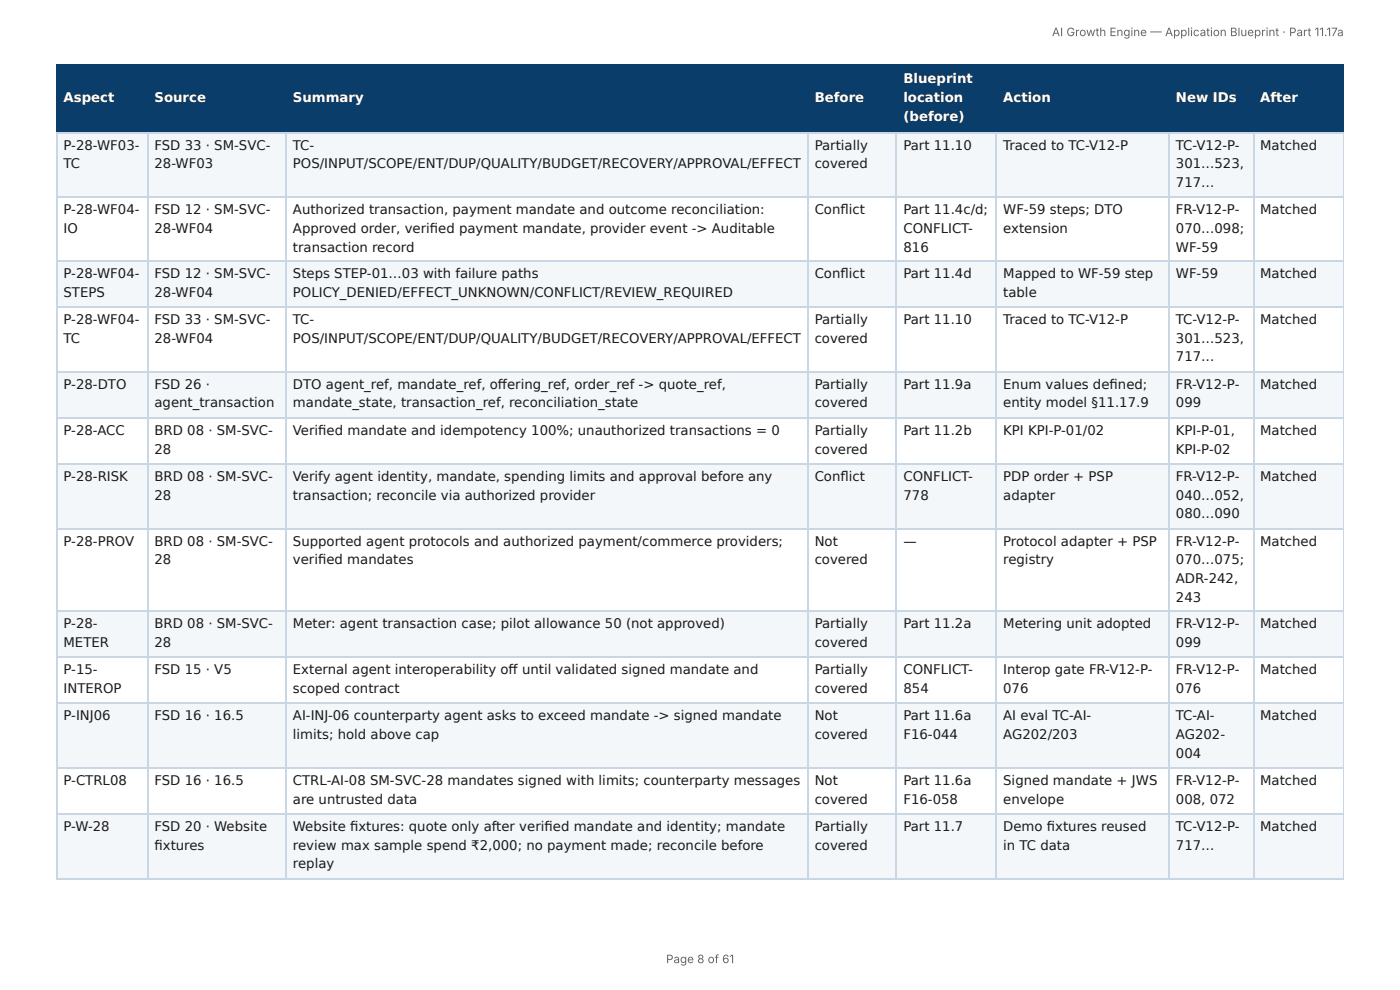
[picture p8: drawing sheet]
<svg xmlns="http://www.w3.org/2000/svg" width="297mm" height="210mm" viewBox="0 0 297 210" stroke-linecap="round" stroke-linejoin="round" font-family="sans-serif">
<defs><g id="words">
<g font-size="2.8" fill="#fff">
<text x="191.9" y="17.7">Blueprint</text>
<text x="13.5" y="21.7">Aspect</text>
<text x="32.8" y="21.7">Source</text>
<text x="62.2" y="21.7">Summary</text>
<text x="173" y="21.7">Before</text>
<text x="191.9" y="21.7">location</text>
<text x="213.1" y="21.7">Action</text>
<text x="249.8" y="21.7">New IDs</text>
<text x="267.6" y="21.7">After</text>
<text x="191.9" y="25.7">(before)</text>
</g>
<g font-size="2.8" fill="#1a1a1a">
<text x="13.5" y="31.8">P-28-WF03-</text>
<text x="13.5" y="35.7">TC</text>
<text x="32.8" y="31.8">FSD 33 · SM-SVC-</text>
<text x="32.8" y="35.7">28-WF03</text>
<text x="62.2" y="31.8">TC-</text>
<text x="62.2" y="35.7">POS/INPUT/SCOPE/ENT/DUP/QUALITY/BUDGET/RECOVERY/APPROVAL/EFFECT</text>
<text x="173" y="31.8">Partially</text>
<text x="173" y="35.7">covered</text>
<text x="191.9" y="31.8">Part 11.10</text>
<text x="213.1" y="31.8">Traced to TC-V12-P</text>
<text x="249.8" y="31.8">TC-V12-P-</text>
<text x="249.8" y="35.7">301…523,</text>
<text x="267.6" y="31.8">Matched</text>
<text x="249.8" y="39.7">717…</text>
<text x="13.5" y="45.5">P-28-WF04-</text>
<text x="32.8" y="45.5">FSD 12 · SM-SVC-</text>
<text x="62.2" y="45.5">Authorized transaction, payment mandate and outcome reconciliation:</text>
<text x="173" y="45.5">Confl ict</text>
<text x="191.9" y="45.5">Part 11.4c/d;</text>
<text x="213.1" y="45.5">WF-59 steps; DTO</text>
<text x="249.8" y="45.5">FR-V12-P-</text>
<text x="267.6" y="45.5">Matched</text>
<text x="13.5" y="49.5">IO</text>
<text x="32.8" y="49.5">28-WF04</text>
<text x="62.2" y="49.5">Approved order, verifi ed payment mandate, provider event -&gt; Auditable</text>
<text x="62.2" y="53.4">transaction record</text>
<text x="191.9" y="49.5">CONFLICT-</text>
<text x="191.9" y="53.4">816</text>
<text x="213.1" y="49.5">extension</text>
<text x="249.8" y="49.5">070…098;</text>
<text x="249.8" y="53.4">WF-59</text>
<text x="13.5" y="59">P-28-WF04-</text>
<text x="32.8" y="59">FSD 12 · SM-SVC-</text>
<text x="62.2" y="59">Steps STEP-01…03 with failure paths</text>
<text x="173" y="59">Confl ict</text>
<text x="191.9" y="59">Part 11.4d</text>
<text x="213.1" y="59">Mapped to WF-59 step</text>
<text x="249.8" y="59">WF-59</text>
<text x="267.6" y="59">Matched</text>
<text x="13.5" y="63">STEPS</text>
<text x="32.8" y="63">28-WF04</text>
<text x="62.2" y="63">POLICY_DENIED/EFFECT_UNKNOWN/CONFLICT/REVIEW_REQUIRED</text>
<text x="213.1" y="63">table</text>
<text x="13.5" y="68.8">P-28-WF04-</text>
<text x="32.8" y="68.8">FSD 33 · SM-SVC-</text>
<text x="62.2" y="68.8">TC-</text>
<text x="173" y="68.8">Partially</text>
<text x="191.9" y="68.8">Part 11.10</text>
<text x="213.1" y="68.8">Traced to TC-V12-P</text>
<text x="249.8" y="68.8">TC-V12-P-</text>
<text x="267.6" y="68.8">Matched</text>
<text x="13.5" y="72.8">TC</text>
<text x="32.8" y="72.8">28-WF04</text>
<text x="62.2" y="72.8">POS/INPUT/SCOPE/ENT/DUP/QUALITY/BUDGET/RECOVERY/APPROVAL/EFFECT</text>
<text x="173" y="72.8">covered</text>
<text x="249.8" y="72.8">301…523,</text>
<text x="249.8" y="76.7">717…</text>
<text x="13.5" y="82.6">P-28-DTO</text>
<text x="32.8" y="82.6">FSD 26 ·</text>
<text x="62.2" y="82.6">DTO agent_ref, mandate_ref, off ering_ref, order_ref -&gt; quote_ref,</text>
<text x="173" y="82.6">Partially</text>
<text x="191.9" y="82.6">Part 11.9a</text>
<text x="213.1" y="82.6">Enum values defi ned;</text>
<text x="249.8" y="82.6">FR-V12-P-</text>
<text x="267.6" y="82.6">Matched</text>
<text x="32.8" y="86.5">agent_transaction</text>
<text x="62.2" y="86.5">mandate_state, transaction_ref, reconciliation_state</text>
<text x="173" y="86.5">covered</text>
<text x="213.1" y="86.5">entity model §11.17.9</text>
<text x="249.8" y="86.5">099</text>
<text x="13.5" y="92.3">P-28-ACC</text>
<text x="32.8" y="92.3">BRD 08 · SM-SVC-</text>
<text x="62.2" y="92.3">Verifi ed mandate and idempotency 100%; unauthorized transactions = 0</text>
<text x="173" y="92.3">Partially</text>
<text x="191.9" y="92.3">Part 11.2b</text>
<text x="213.1" y="92.3">KPI KPI-P-01/02</text>
<text x="249.8" y="92.3">KPI-P-01,</text>
<text x="267.6" y="92.3">Matched</text>
<text x="32.8" y="96.3">28</text>
<text x="173" y="96.3">covered</text>
<text x="249.8" y="96.3">KPI-P-02</text>
<text x="13.5" y="102.1">P-28-RISK</text>
<text x="32.8" y="102.1">BRD 08 · SM-SVC-</text>
<text x="32.8" y="106.1">28</text>
<text x="62.2" y="102.1">Verify agent identity, mandate, spending limits and approval before any</text>
<text x="62.2" y="106.1">transaction; reconcile via authorized provider</text>
<text x="173" y="102.1">Confl ict</text>
<text x="191.9" y="102.1">CONFLICT-</text>
<text x="191.9" y="106.1">778</text>
<text x="213.1" y="102.1">PDP order + PSP</text>
<text x="213.1" y="106.1">adapter</text>
<text x="249.8" y="102.1">FR-V12-P-</text>
<text x="249.8" y="106.1">040…052,</text>
<text x="267.6" y="102.1">Matched</text>
<text x="249.8" y="110.1">080…090</text>
<text x="13.5" y="115.9">P-28-PROV</text>
<text x="32.8" y="115.9">BRD 08 · SM-SVC-</text>
<text x="32.8" y="119.9">28</text>
<text x="62.2" y="115.9">Supported agent protocols and authorized payment/commerce providers;</text>
<text x="62.2" y="119.9">verifi ed mandates</text>
<text x="173" y="115.9">Not</text>
<text x="173" y="119.9">covered</text>
<text x="191.9" y="115.9">—</text>
<text x="213.1" y="115.9">Protocol adapter + PSP</text>
<text x="213.1" y="119.9">registry</text>
<text x="249.8" y="115.9">FR-V12-P-</text>
<text x="249.8" y="119.9">070…075;</text>
<text x="267.6" y="115.9">Matched</text>
<text x="249.8" y="123.8">ADR-242,</text>
<text x="249.8" y="127.8">243</text>
<text x="13.5" y="133.4">P-28-</text>
<text x="13.5" y="137.3">METER</text>
<text x="32.8" y="133.4">BRD 08 · SM-SVC-</text>
<text x="32.8" y="137.3">28</text>
<text x="62.2" y="133.4">Meter: agent transaction case; pilot allowance 50 (not approved)</text>
<text x="173" y="133.4">Partially</text>
<text x="173" y="137.3">covered</text>
<text x="191.9" y="133.4">Part 11.2a</text>
<text x="213.1" y="133.4">Metering unit adopted</text>
<text x="249.8" y="133.4">FR-V12-P-</text>
<text x="249.8" y="137.3">099</text>
<text x="267.6" y="133.4">Matched</text>
<text x="13.5" y="143.1">P-15-</text>
<text x="32.8" y="143.1">FSD 15 · V5</text>
<text x="62.2" y="143.1">External agent interoperability off until validated signed mandate and</text>
<text x="173" y="143.1">Partially</text>
<text x="191.9" y="143.1">CONFLICT-</text>
<text x="213.1" y="143.1">Interop gate FR-V12-P-</text>
<text x="249.8" y="143.1">FR-V12-P-</text>
<text x="267.6" y="143.1">Matched</text>
<text x="13.5" y="147.1">INTEROP</text>
<text x="62.2" y="147.1">scoped contract</text>
<text x="173" y="147.1">covered</text>
<text x="191.9" y="147.1">854</text>
<text x="213.1" y="147.1">076</text>
<text x="249.8" y="147.1">076</text>
<text x="13.5" y="152.9">P-INJ06</text>
<text x="32.8" y="152.9">FSD 16 · 16.5</text>
<text x="62.2" y="152.9">AI-INJ-06 counterparty agent asks to exceed mandate -&gt; signed mandate</text>
<text x="173" y="152.9">Not</text>
<text x="191.9" y="152.9">Part 11.6a</text>
<text x="213.1" y="152.9">AI eval TC-AI-</text>
<text x="249.8" y="152.9">TC-AI-</text>
<text x="267.6" y="152.9">Matched</text>
<text x="62.2" y="156.9">limits; hold above cap</text>
<text x="173" y="156.9">covered</text>
<text x="191.9" y="156.9">F16-044</text>
<text x="213.1" y="156.9">AG202/203</text>
<text x="249.8" y="156.9">AG202-</text>
<text x="249.8" y="160.9">004</text>
<text x="13.5" y="166.7">P-CTRL08</text>
<text x="32.8" y="166.7">FSD 16 · 16.5</text>
<text x="62.2" y="166.7">CTRL-AI-08 SM-SVC-28 mandates signed with limits; counterparty messages</text>
<text x="173" y="166.7">Not</text>
<text x="191.9" y="166.7">Part 11.6a</text>
<text x="213.1" y="166.7">Signed mandate + JWS</text>
<text x="249.8" y="166.7">FR-V12-P-</text>
<text x="267.6" y="166.7">Matched</text>
<text x="62.2" y="170.7">are untrusted data</text>
<text x="173" y="170.7">covered</text>
<text x="191.9" y="170.7">F16-058</text>
<text x="213.1" y="170.7">envelope</text>
<text x="249.8" y="170.7">008, 072</text>
<text x="13.5" y="176.5">P-W-28</text>
<text x="32.8" y="176.5">FSD 20 · Website</text>
<text x="62.2" y="176.5">Website fi xtures: quote only after verifi ed mandate and identity; mandate</text>
<text x="173" y="176.5">Partially</text>
<text x="191.9" y="176.5">Part 11.7</text>
<text x="213.1" y="176.5">Demo fi xtures reused</text>
<text x="249.8" y="176.5">TC-V12-P-</text>
<text x="267.6" y="176.5">Matched</text>
<text x="32.8" y="180.4">fi xtures</text>
<text x="62.2" y="180.4">review max sample spend ₹2,000; no payment made; reconcile before</text>
<text x="62.2" y="184.4">replay</text>
<text x="173" y="180.4">covered</text>
<text x="213.1" y="180.4">in TC data</text>
<text x="249.8" y="180.4">717…</text>
</g>
<g font-size="2.5" fill="#666">
<text x="223.4" y="7.7">AI Growth Engine — Application Blueprint · Part 11.17a</text>
<text x="141.5" y="204.5">Page 8 of 61</text>
</g>
</g></defs>
<g fill="#0b3d6b">
<path d="M12.2 14h19.3v14h-19.3z"/>
<path d="M31.5 14h29.4v14h-29.4z"/>
<path d="M60.9 14h110.5v14h-110.5z"/>
<path d="M171.4 14h19.1v14h-19.1z"/>
<path d="M190.5 14h21.2v14h-21.2z"/>
<path d="M211.7 14h36.5v14h-36.5z"/>
<path d="M248.2 14h18v14h-18z"/>
<path d="M266.2 14h19.2v14h-19.2z"/>
</g>
<g fill="#f4f7fa">
<path d="M12.2 28h19.3v13.8h-19.3z"/>
<path d="M31.5 28h29.4v13.8h-29.4z"/>
<path d="M60.9 28h110.5v13.8h-110.5z"/>
<path d="M171.4 28h19.1v13.8h-19.1z"/>
<path d="M190.5 28h21.2v13.8h-21.2z"/>
<path d="M211.7 28h36.5v13.8h-36.5z"/>
<path d="M248.2 28h18v13.8h-18z"/>
<path d="M266.2 28h19.2v13.8h-19.2z"/>
<path d="M12.2 55.6h19.3v9.8h-19.3z"/>
<path d="M31.5 55.6h29.4v9.8h-29.4z"/>
<path d="M60.9 55.6h110.5v9.8h-110.5z"/>
<path d="M171.4 55.6h19.1v9.8h-19.1z"/>
<path d="M190.5 55.6h21.2v9.8h-21.2z"/>
<path d="M211.7 55.6h36.5v9.8h-36.5z"/>
<path d="M248.2 55.6h18v9.8h-18z"/>
<path d="M266.2 55.6h19.2v9.8h-19.2z"/>
<path d="M12.2 79.1h19.3v9.8h-19.3z"/>
<path d="M31.5 79.1h29.4v9.8h-29.4z"/>
<path d="M60.9 79.1h110.5v9.8h-110.5z"/>
<path d="M171.4 79.1h19.1v9.8h-19.1z"/>
<path d="M190.5 79.1h21.2v9.8h-21.2z"/>
<path d="M211.7 79.1h36.5v9.8h-36.5z"/>
<path d="M248.2 79.1h18v9.8h-18z"/>
<path d="M266.2 79.1h19.2v9.8h-19.2z"/>
<path d="M12.2 98.4h19.3v13.8h-19.3z"/>
<path d="M31.5 98.4h29.4v13.8h-29.4z"/>
<path d="M60.9 98.4h110.5v13.8h-110.5z"/>
<path d="M171.4 98.4h19.1v13.8h-19.1z"/>
<path d="M190.5 98.4h21.2v13.8h-21.2z"/>
<path d="M211.7 98.4h36.5v13.8h-36.5z"/>
<path d="M248.2 98.4h18v13.8h-18z"/>
<path d="M266.2 98.4h19.2v13.8h-19.2z"/>
<path d="M12.2 129.9h19.3v9.8h-19.3z"/>
<path d="M31.5 129.9h29.4v9.8h-29.4z"/>
<path d="M60.9 129.9h110.5v9.8h-110.5z"/>
<path d="M171.4 129.9h19.1v9.8h-19.1z"/>
<path d="M190.5 129.9h21.2v9.8h-21.2z"/>
<path d="M211.7 129.9h36.5v9.8h-36.5z"/>
<path d="M248.2 129.9h18v9.8h-18z"/>
<path d="M266.2 129.9h19.2v9.8h-19.2z"/>
<path d="M12.2 149.5h19.3v13.7h-19.3z"/>
<path d="M31.5 149.5h29.4v13.7h-29.4z"/>
<path d="M60.9 149.5h110.5v13.7h-110.5z"/>
<path d="M171.4 149.5h19.1v13.7h-19.1z"/>
<path d="M190.5 149.5h21.2v13.7h-21.2z"/>
<path d="M211.7 149.5h36.5v13.7h-36.5z"/>
<path d="M248.2 149.5h18v13.7h-18z"/>
<path d="M266.2 149.5h19.2v13.7h-19.2z"/>
<path d="M12.2 172.8h19.3v13.7h-19.3z"/>
<path d="M31.5 172.8h29.4v13.7h-29.4z"/>
<path d="M60.9 172.8h110.5v13.7h-110.5z"/>
<path d="M171.4 172.8h19.1v13.7h-19.1z"/>
<path d="M190.5 172.8h21.2v13.7h-21.2z"/>
<path d="M211.7 172.8h36.5v13.7h-36.5z"/>
<path d="M248.2 172.8h18v13.7h-18z"/>
<path d="M266.2 172.8h19.2v13.7h-19.2z"/>
</g>
<path d="M11.9 13.9h273.5M12 13.8v14.5M31.4 13.8v14.5M60.7 13.8v14.5M171.6 13.8v14.5M190.4 13.8v14.5M211.5 13.8v14.5M248.3 13.8v14.5M266.3 13.8v14.5M11.9 28.2h273.5" fill="none" stroke="#0b3d6b" stroke-width=".26"/>
<path d="M285.3 13.8v14.5" fill="none" stroke="#0b3d6b" stroke-width=".21"/>
<g fill="none" stroke="#c9d6e3" stroke-width=".26">
<path d="M11.9 28.2h273.5M12 28.3v158.2M31.4 28.3v158.2M60.7 28.3v158.2M171.6 28.3v158.2M190.4 28.3v158.2M211.5 28.3v158.2M248.3 28.3v158.2M266.3 28.3v158.2M11.9 41.9h273.5M11.9 55.4h273.5M11.9 65.2h273.5"/>
<path d="M11.9 79h273.5M11.9 88.8h273.5M11.9 98.6h273.5M11.9 112.3h273.5M11.9 129.8h273.5M11.9 139.6h273.5M11.9 149.4h273.5M11.9 163.1h273.5M11.9 172.9h273.5M11.9 186.7h273.5"/>
</g>
<path d="M285.3 28.3v158.2" fill="none" stroke="#c9d6e3" stroke-width=".21"/>
<use href="#words"/>
</svg>
